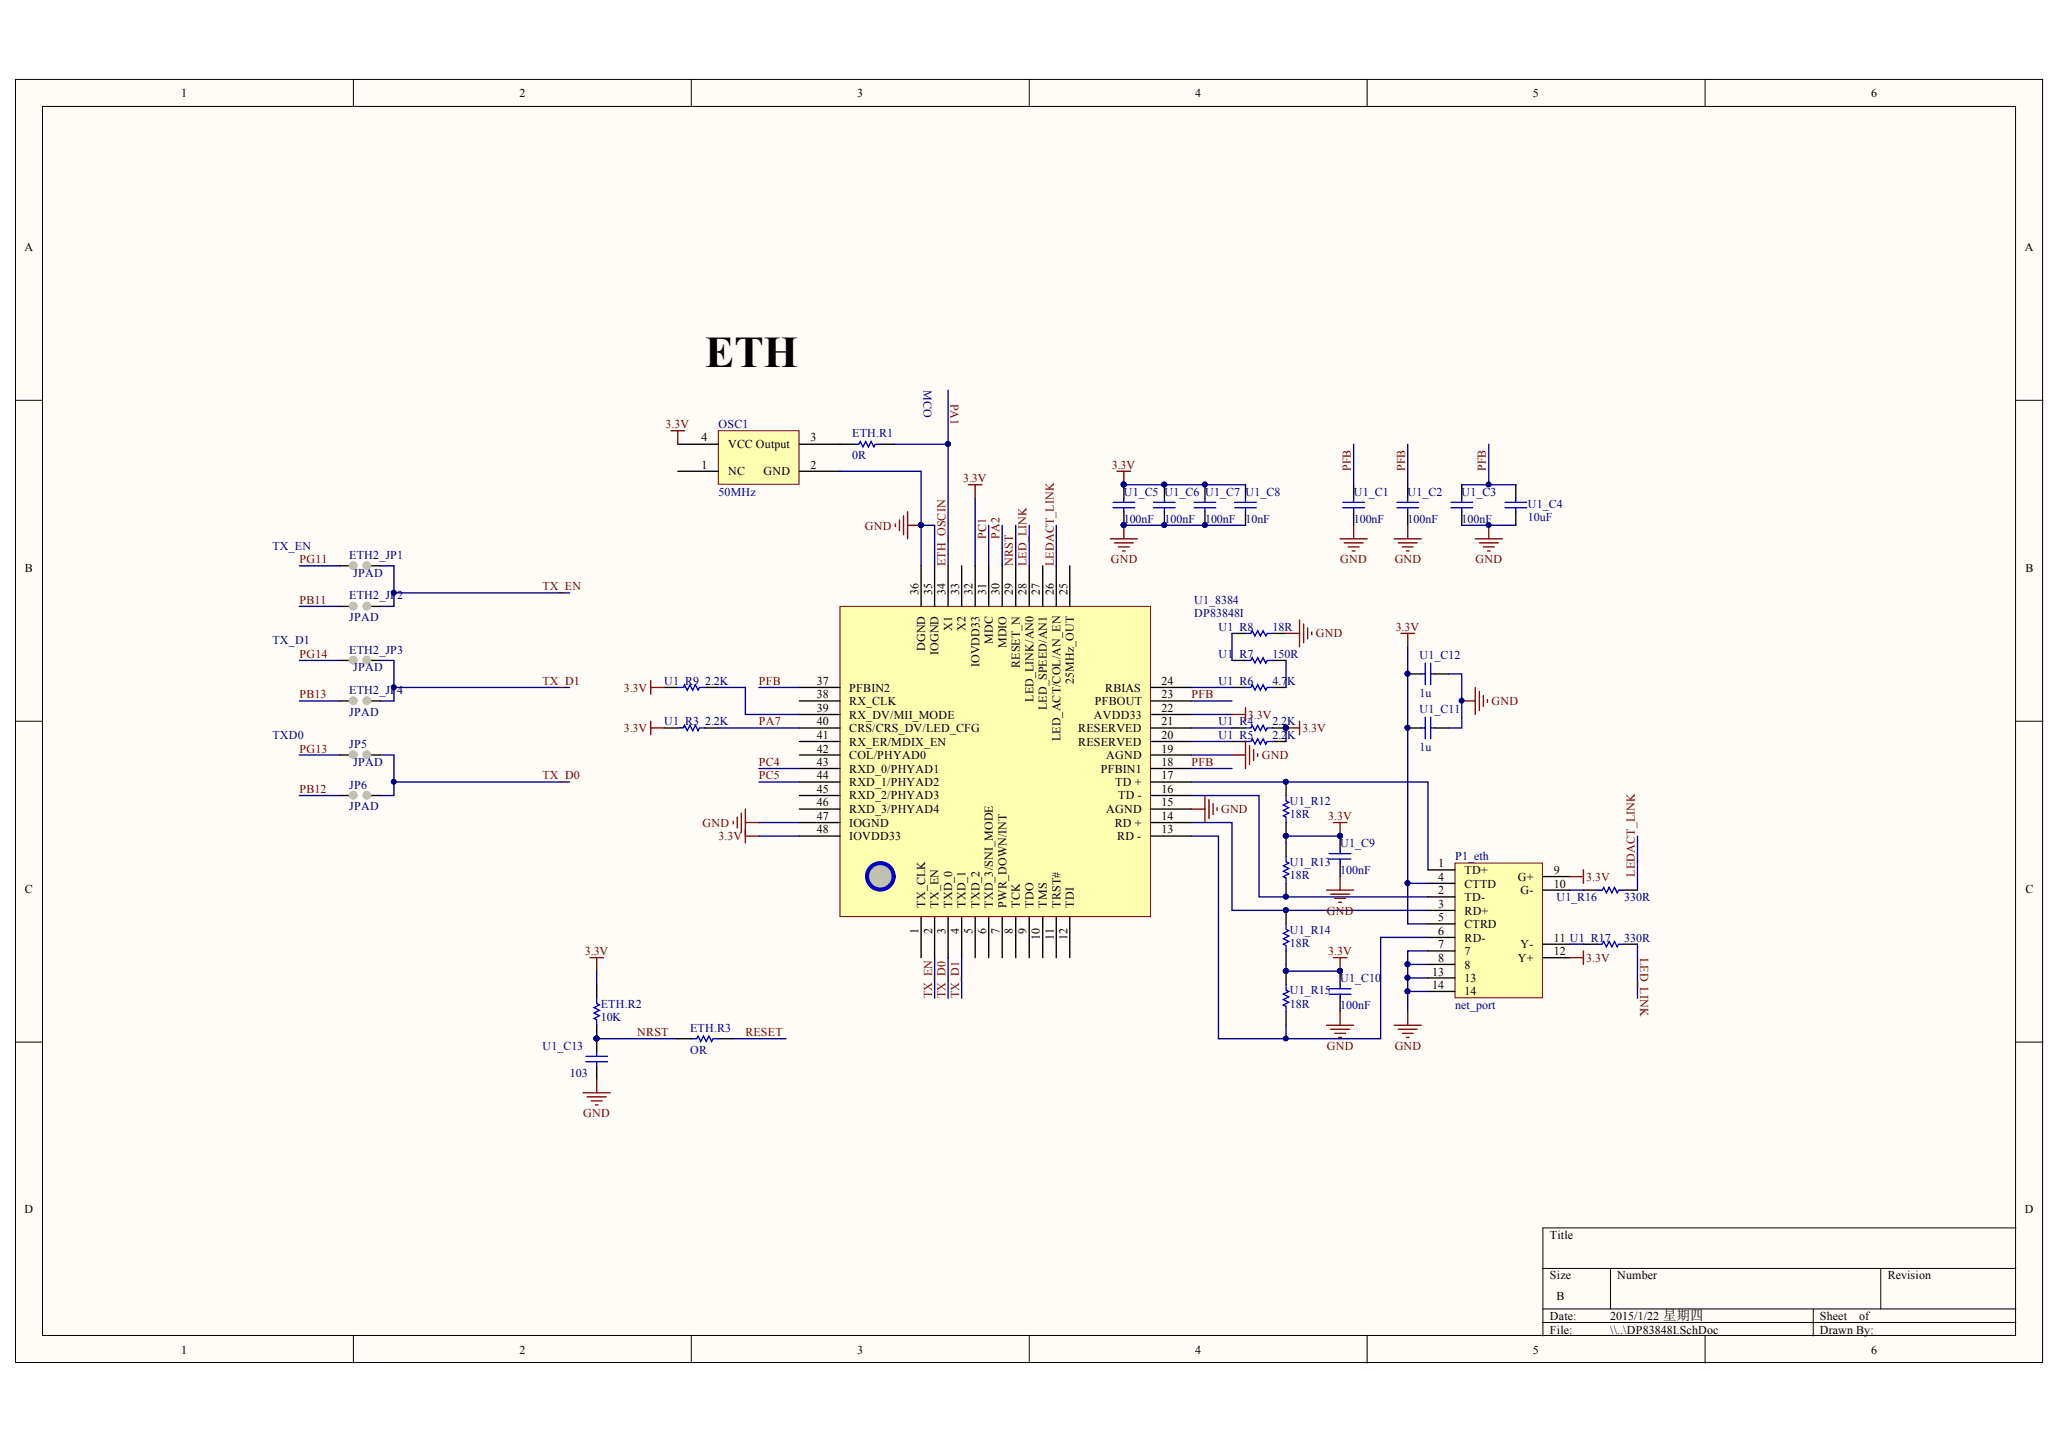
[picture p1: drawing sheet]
<svg xmlns="http://www.w3.org/2000/svg" width="291mm" height="204mm" viewBox="0 0 291 204" stroke-linecap="round" stroke-linejoin="round" font-family="sans-serif">
<defs><g id="words">
<text font-size="6.2" x="99.5" y="51.8">ETH</text>
<g font-size="1.7">
<text x="25.6" y="13.7">1</text>
<text x="73.3" y="13.7">2</text>
<text x="120.9" y="13.7">3</text>
<text x="168.6" y="13.7">4</text>
<text x="216.3" y="13.7">5</text>
<text x="264" y="13.7">6</text>
<text x="3.4" y="35.4">A</text>
<text x="285.7" y="35.4">A</text>
<text x="99" y="62.3">4</text>
<text x="102.7" y="63.3">VCC Output</text>
<text x="114.3" y="62.3">3</text>
<text x="99" y="66.2">1</text>
<text x="102.7" y="67.1">NC</text>
<text x="107.7" y="67.1">GND</text>
<text x="114.3" y="66.2">2</text>
<text x="3.5" y="80.6">B</text>
<text x="285.7" y="80.6">B</text>
<text x="129.6" y="84" transform="rotate(-90 129.6 84)">36</text>
<text x="131.5" y="84" transform="rotate(-90 131.5 84)">35</text>
<text x="133.4" y="84" transform="rotate(-90 133.4 84)">34</text>
<text x="134.3" y="89" transform="rotate(-90 134.3 89)">X1</text>
<text x="135.3" y="84" transform="rotate(-90 135.3 84)">33</text>
<text x="136.2" y="89" transform="rotate(-90 136.2 89)">X2</text>
<text x="137.2" y="84" transform="rotate(-90 137.2 84)">32</text>
<text x="139.1" y="84" transform="rotate(-90 139.1 84)">31</text>
<text x="141" y="84" transform="rotate(-90 141 84)">30</text>
<text x="142.9" y="84" transform="rotate(-90 142.9 84)">29</text>
<text x="144.8" y="84" transform="rotate(-90 144.8 84)">28</text>
<text x="146.7" y="84" transform="rotate(-90 146.7 84)">27</text>
<text x="148.7" y="84" transform="rotate(-90 148.7 84)">26</text>
<text x="150.6" y="84" transform="rotate(-90 150.6 84)">25</text>
<text x="130.5" y="91.9" transform="rotate(-90 130.5 91.9)">DGND</text>
<text x="132.4" y="92.5" transform="rotate(-90 132.4 92.5)">IOGND</text>
<text x="138.2" y="94.2" transform="rotate(-90 138.2 94.2)">IOVDD33</text>
<text x="140.1" y="90.9" transform="rotate(-90 140.1 90.9)">MDC</text>
<text x="142" y="91.5" transform="rotate(-90 142 91.5)">MDIO</text>
<text x="143.9" y="94.2" transform="rotate(-90 143.9 94.2)">RESET_N</text>
<text x="115.2" y="96.6">37</text>
<text x="115.2" y="98.5">38</text>
<text x="115.2" y="100.4">39</text>
<text x="119.8" y="97.6">PFBIN2</text>
<text x="119.8" y="99.5">RX_CLK</text>
<text x="119.8" y="101.4">RX_DV/MII_MODE</text>
<text x="145.8" y="99" transform="rotate(-90 145.8 99)">LED_LINK/AN0</text>
<text x="147.7" y="100.2" transform="rotate(-90 147.7 100.2)">LED_SPEED/AN1</text>
<text x="151.5" y="96.6" transform="rotate(-90 151.5 96.6)">25MHz_OUT</text>
<text x="154.3" y="101.4">AVDD33</text>
<text x="154.4" y="99.5">PFBOUT</text>
<text x="155.9" y="97.6">RBIAS</text>
<text x="163.9" y="100.4">22</text>
<text x="163.9" y="98.5">23</text>
<text x="163.9" y="96.6">24</text>
<text x="115.2" y="102.3">40</text>
<text x="115.2" y="104.3">41</text>
<text x="115.2" y="106.2">42</text>
<text x="119.8" y="103.3">CRS/CRS_DV/LED_CFG</text>
<text x="119.8" y="105.2">RX_ER/MDIX_EN</text>
<text x="119.8" y="107.1">COL/PHYAD0</text>
<text x="149.6" y="104.6" transform="rotate(-90 149.6 104.6)">LED_ACT/COL/AN_EN</text>
<text x="152.1" y="105.2">RESERVED</text>
<text x="152.1" y="103.3">RESERVED</text>
<text x="156.1" y="107.1">AGND</text>
<text x="163.9" y="106.2">19</text>
<text x="163.9" y="104.3">20</text>
<text x="163.9" y="102.3">21</text>
<text x="115.2" y="108.1">43</text>
<text x="115.2" y="110">44</text>
<text x="115.2" y="111.9">45</text>
<text x="115.2" y="113.8">46</text>
<text x="119.8" y="109">RXD_0/PHYAD1</text>
<text x="119.8" y="110.9">RXD_1/PHYAD2</text>
<text x="119.8" y="112.8">RXD_2/PHYAD3</text>
<text x="155.3" y="109">PFBIN1</text>
<text x="157.3" y="110.9">TD +</text>
<text x="157.8" y="112.8">TD -</text>
<text x="163.9" y="113.8">15</text>
<text x="163.9" y="111.9">16</text>
<text x="163.9" y="110">17</text>
<text x="163.9" y="108.1">18</text>
<text x="115.2" y="115.7">47</text>
<text x="115.2" y="117.6">48</text>
<text x="119.8" y="114.8">RXD_3/PHYAD4</text>
<text x="119.8" y="116.7">IOGND</text>
<text x="119.8" y="118.6">IOVDD33</text>
<text x="156.1" y="114.8">AGND</text>
<text x="157.3" y="116.7">RD +</text>
<text x="157.6" y="118.6">RD -</text>
<text x="163.9" y="117.6">13</text>
<text x="163.9" y="115.7">14</text>
<text x="3.5" y="126">C</text>
<text x="202.9" y="122.4">1</text>
<text x="202.9" y="124.3">4</text>
<text x="206.6" y="123.3">TD+</text>
<text x="206.6" y="125.3">CTTD</text>
<text x="214.1" y="124.3">G+</text>
<text x="219.2" y="123.3">9</text>
<text x="219.2" y="125.3">10</text>
<text x="285.7" y="126">C</text>
<text x="129.6" y="131.8" transform="rotate(-90 129.6 131.8)">1</text>
<text x="130.5" y="128.1" transform="rotate(-90 130.5 128.1)">TX_CLK</text>
<text x="131.5" y="131.8" transform="rotate(-90 131.5 131.8)">2</text>
<text x="132.4" y="128.1" transform="rotate(-90 132.4 128.1)">TX_EN</text>
<text x="133.4" y="131.8" transform="rotate(-90 133.4 131.8)">3</text>
<text x="134.3" y="128.1" transform="rotate(-90 134.3 128.1)">TXD_0</text>
<text x="135.3" y="131.8" transform="rotate(-90 135.3 131.8)">4</text>
<text x="136.2" y="128.1" transform="rotate(-90 136.2 128.1)">TXD_1</text>
<text x="137.2" y="131.8" transform="rotate(-90 137.2 131.8)">5</text>
<text x="138.2" y="128.1" transform="rotate(-90 138.2 128.1)">TXD_2</text>
<text x="139.1" y="131.8" transform="rotate(-90 139.1 131.8)">6</text>
<text x="140.1" y="128.1" transform="rotate(-90 140.1 128.1)">TXD_3/SNI_MODE</text>
<text x="141" y="131.8" transform="rotate(-90 141 131.8)">7</text>
<text x="142" y="128.1" transform="rotate(-90 142 128.1)">PWR_DOWN/INT</text>
<text x="142.9" y="131.8" transform="rotate(-90 142.9 131.8)">8</text>
<text x="143.9" y="128.1" transform="rotate(-90 143.9 128.1)">TCK</text>
<text x="144.8" y="131.8" transform="rotate(-90 144.8 131.8)">9</text>
<text x="145.8" y="128.1" transform="rotate(-90 145.8 128.1)">TDO</text>
<text x="147.7" y="128.1" transform="rotate(-90 147.7 128.1)">TMS</text>
<text x="149.6" y="128.1" transform="rotate(-90 149.6 128.1)">TRST#</text>
<text x="151.5" y="128.1" transform="rotate(-90 151.5 128.1)">TDI</text>
<text x="202.9" y="126.2">2</text>
<text x="202.9" y="130">5</text>
<text x="202.9" y="128.1">3</text>
<text x="202.9" y="131.9">6</text>
<text x="206.6" y="127.2">TD-</text>
<text x="206.6" y="131">CTRD</text>
<text x="206.6" y="129.1">RD+</text>
<text x="214.5" y="126.2">G-</text>
<text x="146.7" y="132.7" transform="rotate(-90 146.7 132.7)">10</text>
<text x="148.7" y="132.7" transform="rotate(-90 148.7 132.7)">11</text>
<text x="150.6" y="132.7" transform="rotate(-90 150.6 132.7)">12</text>
<text x="202" y="137.7">13</text>
<text x="202.9" y="135.8">8</text>
<text x="202.9" y="133.8">7</text>
<text x="206.6" y="136.7">8</text>
<text x="206.6" y="132.9">RD-</text>
<text x="206.6" y="134.8">7</text>
<text x="214.1" y="135.8">Y+</text>
<text x="214.5" y="133.8">Y-</text>
<text x="219.2" y="132.9">11 U1_R17</text>
<text x="219.2" y="134.8">12</text>
<text x="202" y="139.6">14</text>
<text x="206.6" y="138.6">13</text>
<text x="206.6" y="140.5">14</text>
<text x="3.4" y="171.2">D</text>
<text x="285.7" y="171.2">D</text>
<text x="218.7" y="174.8">Title</text>
<text x="218.7" y="180.5">Size</text>
<text x="219.6" y="183.4">B</text>
<text x="228.2" y="180.5">Number</text>
<text x="266.3" y="180.5">Revision</text>
<text x="25.6" y="191">1</text>
<text x="73.3" y="191">2</text>
<text x="120.9" y="191">3</text>
<text x="168.6" y="191">4</text>
<text x="216.3" y="191">5</text>
<text x="218.7" y="186.2">Date:</text>
<text x="218.7" y="188.2">File:</text>
<text x="227.2" y="186.2">2015/1/22 星期四</text>
<text x="227.2" y="188.2">\\..\DP83848I.SchDoc</text>
<text x="256.7" y="186.2">Sheet</text>
<text x="256.7" y="188.2">Drawn By:</text>
<text x="262.3" y="186.2">of</text>
<text x="264" y="191">6</text>
</g>
<g font-size="1.7" fill="#000080">
<text x="130.3" y="55" transform="rotate(90 130.3 55)">MCO</text>
<text x="101.4" y="60.4">OSC1</text>
<text x="120.2" y="61.7">ETH.R1</text>
<text x="120.2" y="64.8">0R</text>
<text x="101.4" y="70">50MHz</text>
<text x="158.5" y="70">U1_C5 U1_C6 U1_C7 U1_C8</text>
<text x="191" y="70">U1_C1</text>
<text x="198.6" y="70">U1_C2</text>
<text x="206.2" y="70">U1_C3</text>
<text x="215.6" y="71.6">U1_C4</text>
<text x="38.4" y="77.6">TX_EN</text>
<text x="158.5" y="73.8">100nF</text>
<text x="164.3" y="73.8">100nF</text>
<text x="170" y="73.8">100nF</text>
<text x="175.7" y="73.8">10nF</text>
<text x="191" y="73.8">100nF</text>
<text x="198.6" y="73.8">100nF</text>
<text x="206.2" y="73.8">100nF</text>
<text x="215.6" y="73.5">10uF</text>
<text x="49.3" y="78.9">ETH2_JP1</text>
<text x="49.8" y="81.4">JPAD</text>
<text x="49.3" y="84.6">ETH2_JP</text>
<text x="49.3" y="87.7">JPAD</text>
<text x="56" y="84.6">2</text>
<text x="168.5" y="85.2">U1_8384</text>
<text x="168.5" y="87.1">DP83848I</text>
<text x="171.9" y="89">U1_R8</text>
<text x="179.5" y="89">18R</text>
<text x="38.4" y="90.9">TX_D1</text>
<text x="49.3" y="92.3">ETH2_JP3</text>
<text x="49.8" y="94.7">JPAD</text>
<text x="171.9" y="92.8">U1_R7</text>
<text x="179.5" y="92.8">150R</text>
<text x="200.3" y="93">U1_C12</text>
<text x="49.3" y="98">ETH2_JP</text>
<text x="49.3" y="101">JPAD</text>
<text x="56" y="98">4</text>
<text x="93.7" y="96.6">U1_R9</text>
<text x="99.5" y="96.6">2.2K</text>
<text x="171.9" y="96.6">U1_R6</text>
<text x="179.5" y="96.6">4.7K</text>
<text x="200.3" y="100.6">U1_C11</text>
<text x="200.3" y="98.4">1u</text>
<text x="38.4" y="104.3">TXD0</text>
<text x="49.3" y="105.6">JP5</text>
<text x="93.7" y="102.3">U1_R3</text>
<text x="99.5" y="102.3">2.2K</text>
<text x="171.9" y="102.3">U1_R4</text>
<text x="171.9" y="104.3">U1_R5</text>
<text x="179.5" y="102.3">2.2K</text>
<text x="179.5" y="104.3">2.2K</text>
<text x="200.3" y="106">1u</text>
<text x="49.3" y="111.3">JP6</text>
<text x="49.8" y="108.1">JPAD</text>
<text x="182" y="113.6">U1_R12</text>
<text x="49.3" y="114.4">JPAD</text>
<text x="182" y="115.5">18R</text>
<text x="189.1" y="119.5">U1_C9</text>
<text x="182" y="124.1">18R</text>
<text x="182" y="122.2">U1_R13</text>
<text x="189.1" y="123.3">100nF</text>
<text x="205.3" y="121.4">P1_eth</text>
<text x="182" y="131.7">U1_R14</text>
<text x="219.6" y="127.2">U1_R16</text>
<text x="229.1" y="127.2">330R</text>
<text x="182" y="133.6">18R</text>
<text x="229.1" y="132.9">330R</text>
<text x="84.8" y="142.2">ETH.R2</text>
<text x="182" y="142.2">18R</text>
<text x="182" y="140.3">U1_R15</text>
<text x="189.1" y="138.6">U1_C10</text>
<text x="189.1" y="142.4">100nF</text>
<text x="205.3" y="142.4">net_port</text>
<text x="76.5" y="148.1">U1_C13</text>
<text x="84.8" y="144.1">10K</text>
<text x="97.4" y="145.6">ETH.R3</text>
<text x="97.4" y="148.7">OR</text>
<text x="80.4" y="151.9">103</text>
</g>
<g font-size="1.7" fill="#800000">
<text x="134.1" y="57" transform="rotate(90 134.1 57)">PA1</text>
<text x="93.9" y="60.4">3.3V</text>
<text x="135.9" y="68.1">3.3V</text>
<text x="156.8" y="66.2">3.3V</text>
<text x="190.6" y="66.5" transform="rotate(-90 190.6 66.5)">PFB</text>
<text x="198.2" y="66.5" transform="rotate(-90 198.2 66.5)">PFB</text>
<text x="209.6" y="66.5" transform="rotate(-90 209.6 66.5)">PFB</text>
<text x="122" y="74.7">GND</text>
<text x="139.1" y="76" transform="rotate(-90 139.1 76)">PC1</text>
<text x="141" y="76" transform="rotate(-90 141 76)">PA2</text>
<text x="42.2" y="79.5">PG11</text>
<text x="76.5" y="83.3">TX_EN</text>
<text x="133.4" y="79.9" transform="rotate(-90 133.4 79.9)">ETH_OSCIN</text>
<text x="142.9" y="79.9" transform="rotate(-90 142.9 79.9)">NRST</text>
<text x="144.8" y="79.9" transform="rotate(-90 144.8 79.9)">LED_LINK</text>
<text x="148.7" y="79.9" transform="rotate(-90 148.7 79.9)">LEDACT_LINK</text>
<text x="156.7" y="79.5">GND</text>
<text x="189.1" y="79.5">GND</text>
<text x="196.8" y="79.5">GND</text>
<text x="208.2" y="79.5">GND</text>
<text x="42.2" y="85.2">PB11</text>
<text x="185.6" y="89.9">GND</text>
<text x="196.9" y="89">3.3V</text>
<text x="42.2" y="92.8">PG14</text>
<text x="42.2" y="98.5">PB13</text>
<text x="76.5" y="96.6">TX_D1</text>
<text x="88" y="97.6">3.3V</text>
<text x="107.1" y="96.6">PFB</text>
<text x="168.1" y="98.5">PFB</text>
<text x="176.1" y="101.4">3.3V</text>
<text x="210.4" y="99.5">GND</text>
<text x="42.2" y="106.2">PG13</text>
<text x="88" y="103.3">3.3V</text>
<text x="107.1" y="102.3">PA7</text>
<text x="178" y="107.1">GND</text>
<text x="183.7" y="103.3">3.3V</text>
<text x="42.2" y="111.9">PB12</text>
<text x="76.5" y="110">TX_D0</text>
<text x="107.1" y="108.1">PC4</text>
<text x="107.1" y="110">PC5</text>
<text x="168.1" y="108.1">PFB</text>
<text x="99.1" y="116.7">GND</text>
<text x="101.4" y="118.6">3.3V</text>
<text x="172.3" y="114.8">GND</text>
<text x="187.4" y="115.7">3.3V</text>
<text x="223.8" y="124.3">3.3V</text>
<text x="230.6" y="123.7" transform="rotate(-90 230.6 123.7)">LEDACT_LINK</text>
<text x="187.2" y="129.1">GND</text>
<text x="82.5" y="134.8">3.3V</text>
<text x="187.4" y="134.8">3.3V</text>
<text x="223.8" y="135.8">3.3V</text>
<text x="231.4" y="135.1" transform="rotate(90 231.4 135.1)">LED_LINK</text>
<text x="131.5" y="140.9" transform="rotate(-90 131.5 140.9)">TX_EN</text>
<text x="133.4" y="140.9" transform="rotate(-90 133.4 140.9)">TX_D0</text>
<text x="135.3" y="140.9" transform="rotate(-90 135.3 140.9)">TX_D1</text>
<text x="89.9" y="146.2">NRST</text>
<text x="105.2" y="146.2">RESET</text>
<text x="187.2" y="148.1">GND</text>
<text x="196.8" y="148.1">GND</text>
<text x="82.3" y="157.6">GND</text>
</g>
</g></defs>
<g fill="#fffcf8" stroke="#000" stroke-width=".14">
<path d="M2.2 11.2h286v181.1h-286z"/>
<path d="M6 15h278.3v173.4h-278.3z"/>
</g>
<g fill="none" stroke="#000" stroke-width=".14">
<path d="M49.9 11.2v3.8M97.5 11.2v3.8M145.2 11.2v3.8M192.9 11.2v3.8M240.5 11.2v3.8M2.2 56.5h3.8M284.4 56.5h3.8M2.2 101.8h3.8M284.4 101.8h3.8M2.2 147.1h3.8M284.4 147.1h3.8M217.7 179h66.7"/>
<path d="M227.2 179v5.7M265.3 179v5.7M284.4 173.3h-66.7v15.2M49.9 188.5v3.8M97.5 188.5v3.8M145.2 188.5v3.8M192.9 188.5v3.8M217.7 184.7h66.7M217.7 186.6h66.7M240.5 188.5v3.8M255.8 184.7v3.8"/>
</g>
<path d="M118.5 62.7h1.9M124.2 62.7h1.9" fill="none" stroke="#000" stroke-width=".19"/>
<path d="M120.4 62.7h.8l.2-.4 .3 .8 .4-.8 .4 .8 .4-.8 .4 .8 .2-.4h.7" fill="none" stroke="#00f" stroke-width=".19"/>
<path d="M101.3 60.8h11.4v7.5h-11.4z" fill="#ffffb0" stroke="#800000" stroke-width=".14"/>
<path d="M95.6 66.5h5.7M95.6 62.7h5.7M112.8 66.5h5.7M112.8 62.7h5.7M84.2 139v1.9M84.2 144.7v1.9" fill="none" stroke="#000" stroke-width=".19"/>
<path d="M83.2 135.1h1.9M84.2 135.1v1.9" fill="none" stroke="#800000" stroke-width=".19"/>
<circle cx="84.2" cy="146.5" r=".35" fill="#000080" stroke="#000080" stroke-width=".14"/>
<path d="M84.2 140.9v.7l.4 .2-.8 .4 .8 .4-.8 .4 .8 .3-.8 .4 .4 .2v.8" fill="none" stroke="#00f" stroke-width=".19"/>
<path d="M118.5 85.6h43.8v43.7h-43.8z" fill="#ffffb0" stroke="#800000" stroke-width=".14"/>
<g fill="none" stroke="#000" stroke-width=".19">
<path d="M129.9 79.8v5.8M131.9 79.8v5.8M133.8 79.8v5.8M135.7 79.8v5.8M137.6 79.8v5.8M139.5 79.8v5.8M141.4 79.8v5.8M143.3 79.8v5.8M145.2 79.8v5.8M147.1 79.8v5.8M149 79.8v5.8M150.9 79.8v5.8"/>
<path d="M112.8 98.9h5.7M112.8 97h5.7M162.4 98.9h5.7M162.4 97h5.7M112.8 118h5.7M112.8 116.1h5.7M112.8 114.2h5.7M112.8 112.3h5.7M112.8 110.4h5.7M112.8 108.4h5.7M112.8 106.5h5.7M112.8 104.6h5.7"/>
<path d="M112.8 102.7h5.7M112.8 100.8h5.7M162.4 118h5.7M162.4 116.1h5.7M162.4 114.2h5.7M162.4 112.3h5.7M162.4 110.4h5.7M162.4 108.4h5.7M162.4 106.5h5.7M162.4 104.6h5.7M162.4 102.7h5.7M162.4 100.8h5.7"/>
<path d="M129.9 129.4v5.7M131.9 129.4v5.7M133.8 129.4v5.7M135.7 129.4v5.7M137.6 129.4v5.7M139.5 129.4v5.7M141.4 129.4v5.7M143.3 129.4v5.7M145.2 129.4v5.7M147.1 129.4v5.7M149 129.4v5.7M150.9 129.4v5.7"/>
</g>
<circle cx="124.2" cy="123.7" r="1.87" fill="#c0c0c0" stroke="#0000bf" stroke-width=".57"/>
<g fill="none" stroke="#000080" stroke-width=".19">
<path d="M141.4 74.1v5.7M143.3 74.1v5.7M145.2 74.1v5.7M149 74.1v5.7M107.1 97h5.7M168.1 98.9h5.7M168.1 97h5.7M107.1 108.4h5.7M107.1 118h5.7M107.1 116.1h5.7M107.1 110.4h5.7M168.1 108.4h5.7"/>
<path d="M168.1 106.5h5.7M168.1 104.6h5.7M168.1 102.7h5.7M168.1 100.8h5.7M131.9 135.1v5.8M133.8 135.1v5.8M135.7 135.1v5.8"/>
</g>
<path d="M205.3 121.8h12.3v19h-12.3z" fill="#ffffb0" stroke="#800000" stroke-width=".14"/>
<g fill="none" stroke="#000" stroke-width=".19">
<path d="M47.9 79.8h2M51.8 79.8h1.9M158.5 68.4v1.9M158.5 72.2v1.9M164.3 68.4v1.9M164.3 72.2v1.9M170 68.4v1.9M170 72.2v1.9M175.7 68.4v1.9M175.7 72.2v1.9M191 68.4v1.9M191 72.2v1.9"/>
<path d="M198.6 68.4v1.9M198.6 72.2v1.9M206.2 68.4v1.9M206.2 72.2v1.9M213.8 68.4v1.9M213.8 72.2v1.9M47.9 93.2h2M47.9 85.6h2M47.9 98.9h2M51.8 93.2h1.9M51.8 85.6h1.9M51.8 98.9h1.9"/>
<path d="M93.7 97h1.9M99.4 97h1.9M173.8 97h1.9M173.8 89.4h1.9M173.8 93.2h1.9M179.5 97h1.9M179.5 89.4h1.9M179.5 93.2h1.9M198.6 95.1h1.9M202.4 95.1h1.9M47.9 106.5h2M47.9 112.3h2"/>
<path d="M51.8 106.5h1.9M51.8 112.3h1.9M93.7 102.7h1.9M99.4 102.7h1.9M173.8 102.7h1.9M173.8 104.6h1.9M179.5 102.7h1.9M179.5 104.6h1.9M181.4 110.4v1.9M181.4 116.1v1.9M181.4 118.9v1.9M189.1 118v1.9"/>
<path d="M198.6 102.7h1.9M202.4 102.7h1.9M181.4 124.7v1.9M181.4 128.5v1.9M181.4 134.2v1.9M181.4 137v2M189.1 121.8v1.9M189.1 137v2M201.5 136.1h3.8M201.5 122.7h3.8M201.5 126.6h3.8M201.5 124.7h3.8"/>
<path d="M201.5 130.4h3.8M201.5 128.5h3.8M201.5 132.3h3.8M201.5 134.2h3.8M201.5 138h3.8M201.5 139.9h3.8M217.7 123.7h3.8M217.7 125.6h3.8M217.7 133.2h3.8M217.7 135.1h3.8M223.4 125.6h1.9M223.4 133.2h1.9"/>
<path d="M229.1 125.6h1.9M229.1 133.2h1.9M84.2 146.6v1.9M84.2 150.4v1.9M95.6 146.6h1.9M101.3 146.6h1.9M181.4 142.8v1.9M189.1 140.9v1.9"/>
</g>
<g fill="none" stroke="#800000" stroke-width=".19">
<path d="M94.7 60.8h1.9M95.6 60.8v1.9M126.3 73.9v.4M126.9 73.4v1.5M127.5 72.8v2.7M128 72.2v3.8M128 74.1h1.9M136.6 68.4h1.9M137.6 68.4v1.9M156.6 76h3.9M157.2 76.6h2.7M157.6 66.5h1.9"/>
<path d="M157.8 77.2h1.5M158.4 77.7h.3M158.5 66.5v1.9M158.5 74.1v1.9M189.1 76h3.8M189.6 76.6h2.7M190.2 77.2h1.5M190.8 77.7h.4M191 74.1v1.9M196.7 76h3.8M197.3 76.6h2.6M197.8 77.2h1.6"/>
<path d="M198.4 77.7h.4M198.6 74.1v1.9M208.1 76h3.8M208.7 76.6h2.7M209.3 77.2h1.5M209.8 77.7h.4M210 74.1v1.9M91.8 96.1v1.9M91.8 97h1.9M175.7 99.9v1.9M181.4 89.4h1.9M183.3 87.5v3.8"/>
<path d="M183.9 88v2.7M184.5 88.6v1.5M185.1 89.2v.4M197.6 89.4h1.9M198.6 89.4v1.9M206.2 98.9h1.9M208.1 97v3.8M208.7 97.6v2.6M209.3 98.2v1.5M209.8 98.7v.4M91.8 101.8v1.9M91.8 102.7h1.9"/>
<path d="M103.4 115.9v.4M104 115.3v1.5M104.6 114.7v2.7M105.2 114.2v4.7M105.2 116.1h1.9M105.2 118h1.9M168.1 114.2h1.9M170 112.3v3.8M170.6 112.8v2.7M171.1 113.4v1.5M171.7 114v.4M173.8 106.5h1.9"/>
<path d="M173.8 100.8h1.9M175.7 104.6v3.8M176.3 105.2v2.7M176.9 105.8v1.5M177.4 106.3v.4M181.4 102.7h1.9M183.3 101.8v1.9M188.1 116.1h1.9M189.1 116.1v1.9M187.2 125.6h3.8M187.7 126.2h2.7M188.1 135.1h1.9"/>
<path d="M188.3 126.7h1.5M188.9 127.3h.4M189.1 123.7v1.9M189.1 135.1v1.9M221.5 135.1h1.9M221.5 123.7h1.9M223.4 122.7v2M223.4 134.2v1.9M82.3 154.2h3.8M82.8 154.8h2.7M83.4 155.3h1.5M84 155.9h.4"/>
<path d="M84.2 152.3v1.9M187.2 144.7h3.8M187.7 145.2h2.7M188.3 145.8h1.5M188.9 146.4h.4M189.1 142.8v1.9M196.7 144.7h3.8M197.3 145.2h2.6M197.8 145.8h1.6M198.4 146.4h.4M198.6 142.8v1.9"/>
</g>
<g fill="#000080" stroke="#000080" stroke-width=".14">
<circle cx="129.9" cy="74.1" r=".35"/>
<circle cx="181.4" cy="102.7" r=".35"/>
<circle cx="133.7" cy="62.6" r=".35"/>
<circle cx="210" cy="74.1" r=".35"/>
<circle cx="210" cy="68.4" r=".35"/>
<circle cx="158.5" cy="74.1" r=".35"/>
<circle cx="158.5" cy="68.4" r=".35"/>
<circle cx="164.2" cy="74.1" r=".35"/>
<circle cx="164.2" cy="68.4" r=".35"/>
<circle cx="170" cy="74.1" r=".34"/>
<circle cx="170" cy="68.4" r=".34"/>
<circle cx="181.4" cy="110.3" r=".35"/>
<circle cx="181.4" cy="117.9" r=".35"/>
<circle cx="181.4" cy="126.5" r=".35"/>
<circle cx="181.4" cy="128.4" r=".35"/>
<circle cx="181.4" cy="137" r=".35"/>
<circle cx="189" cy="117.9" r=".34"/>
<circle cx="189" cy="137" r=".34"/>
<circle cx="181.4" cy="146.5" r=".35"/>
<circle cx="198.6" cy="124.6" r=".35"/>
<circle cx="198.6" cy="102.7" r=".35"/>
<circle cx="198.6" cy="95.1" r=".35"/>
<circle cx="206.2" cy="98.9" r=".35"/>
<circle cx="198.6" cy="136.1" r=".35"/>
<circle cx="198.6" cy="138" r=".35"/>
<circle cx="198.6" cy="139.9" r=".35"/>
<circle cx="55.6" cy="83.6" r=".35"/>
<circle cx="55.6" cy="97" r=".35"/>
<circle cx="55.6" cy="110.3" r=".35"/>
<circle cx="84.2" cy="146.5" r=".35"/>
</g>
<g fill="none" stroke="#000080" stroke-width=".19">
<path d="M133.8 55.1v7.6M42.2 79.8h5.7M53.7 79.8h1.9v5.8h-1.9M118.5 66.5h11.4v7.6M126.1 62.7h7.7v17.1M129.9 79.8v-5.7h2v5.7M137.6 70.3v9.5M139.5 74.1v5.7M158.5 74.1h17.2M158.5 68.4h17.2M191 62.7v5.7M198.6 62.7v5.7"/>
<path d="M206.2 74.1h7.6M206.2 68.4h7.6M210 62.7v5.7M42.2 85.6h5.7M42.2 93.2h5.7M42.2 98.9h5.7M53.7 93.2h1.9v5.7h-1.9M55.6 83.7h24.8M55.6 97h24.8M101.3 97h3.9v3.8h7.6M173.8 89.4v3.8M181.4 93.2v3.8"/>
<path d="M198.6 91.3v33.4M204.3 95.1h1.9v7.6h-1.9M42.2 106.5h5.7M42.2 112.3h5.7M53.7 106.5h1.9v5.8h-1.9M55.6 110.4h24.8M101.3 102.7h11.5M168.1 110.4h33.4v12.3M168.1 112.3h9.5v14.3h23.9M168.1 116.1h5.7v12.4h27.7M168.1 118h3.8v28.6h22.9v-14.3h6.7M181.4 102.7v1.9"/>
<path d="M189.1 118h-7.7v.9M231 118v7.6M84.2 137v2M181.4 136.1v.9h7.7M198.6 136.1v1.9h2.9M198.6 138v1.9h2.9M198.6 139.9v2.9M201.5 124.7h-2.9v5.7h2.9M201.5 134.2h-2.9v1.9h2.9M221.5 125.6h1.9M221.5 133.2h1.9M231 133.2v7.7"/>
<path d="M84.2 146.6h11.4M103.2 146.6h7.7M181.4 144.7v1.9"/>
</g>
<g fill="none" stroke="#00f" stroke-width=".19">
<path d="M157 70.9h3.1M157 71.6h3.1M158.5 70.3v.6M158.5 71.6v.6M162.7 70.9h3.1M162.7 71.6h3.1M164.3 70.3v.6M164.3 71.6v.6M168.5 70.9h3M168.5 71.6h3M170 70.3v.6M170 71.6v.6"/>
<path d="M174.2 70.9h3M174.2 71.6h3M175.7 70.3v.6M175.7 71.6v.6M189.4 70.9h3.1M189.4 71.6h3.1M191 70.3v.6M191 71.6v.6M197.1 70.9h3M197.1 71.6h3M198.6 70.3v.6M198.6 71.6v.6"/>
<path d="M204.7 70.9h3M204.7 71.6h3M206.2 70.3v.6M206.2 71.6v.6M212.3 70.9h3.1M212.3 71.6h3.1M213.8 70.3v.6M213.8 71.6v.6M95.6 97h.8l.2-.4 .4 .8 .3-.8 .4 .8 .4-.8 .4 .8 .2-.4h.7M175.7 97h.8l.2-.4 .3 .8 .4-.8 .4 .8 .4-.8 .4 .8 .2-.4h.7M175.7 89.4h.8l.2-.4 .3 .8 .4-.8 .4 .8 .4-.8 .4 .8 .2-.4h.7M175.7 93.2h.8l.2-.4 .3 .8 .4-.8 .4 .8 .4-.8 .4 .8 .2-.4h.7"/>
<path d="M200.5 95.1h.6M201.1 93.6v3M201.8 93.6v3M201.8 95.1h.6M95.6 102.7h.8l.2-.4 .4 .8 .3-.8 .4 .8 .4-.8 .4 .8 .2-.4h.7M175.7 102.7h.8l.2-.4 .3 .8 .4-.8 .4 .8 .4-.8 .4 .8 .2-.4h.7M175.7 104.6h.8l.2-.3 .3 .7 .4-.7 .4 .7 .4-.7 .4 .7 .2-.4h.7M181.4 112.3v.7l.4 .2-.7 .4 .7 .4-.7 .4 .7 .3-.7 .4 .3 .2v.8M189.1 119.9v.6M200.5 102.7h.6M201.1 101.2v3.1M201.8 101.2v3.1"/>
<path d="M201.8 102.7h.6M181.4 120.8v.8l.4 .2-.7 .4 .7 .4-.7 .3 .7 .4-.7 .4 .3 .2v.8M181.4 130.4v.7l.4 .2-.7 .4 .7 .4-.7 .4 .7 .4-.7 .3 .3 .2v.8M181.4 139v.7l.4 .2-.7 .4 .7 .4-.7 .3 .7 .4-.7 .4 .3 .2v.8M187.5 120.5h3.1M187.5 121.2h3.1M187.5 139.5h3.1M189.1 121.2v.6M189.1 139v.5M225.3 125.6h.8l.1-.4 .4 .8 .4-.8 .4 .8 .4-.8 .4 .8 .1-.4h.8M225.3 133.2h.8l.1-.3 .4 .7 .4-.7 .4 .7 .4-.7 .4 .7 .1-.4h.8M82.7 149.1h3"/>
<path d="M82.7 149.8h3M84.2 148.5v.6M84.2 149.8v.6M97.5 146.6h.8l.2-.4 .4 .8 .3-.8 .4 .8 .4-.8 .4 .8 .2-.4h.7M187.5 140.3h3.1M189.1 140.3v.6"/>
</g>
<g fill="#c0c0c0" stroke="#c0c0c0" stroke-width=".19">
<circle cx="49.8" cy="79.8" r=".54"/>
<circle cx="51.7" cy="79.8" r=".53"/>
<circle cx="49.8" cy="85.5" r=".54"/>
<circle cx="51.7" cy="85.5" r=".53"/>
<circle cx="49.8" cy="93.2" r=".54"/>
<circle cx="51.7" cy="93.2" r=".53"/>
<circle cx="49.8" cy="98.9" r=".54"/>
<circle cx="51.7" cy="98.9" r=".53"/>
<circle cx="49.8" cy="106.5" r=".54"/>
<circle cx="51.7" cy="106.5" r=".53"/>
<circle cx="49.8" cy="112.2" r=".54"/>
<circle cx="51.7" cy="112.2" r=".53"/>
</g>
<use href="#words"/>
</svg>
